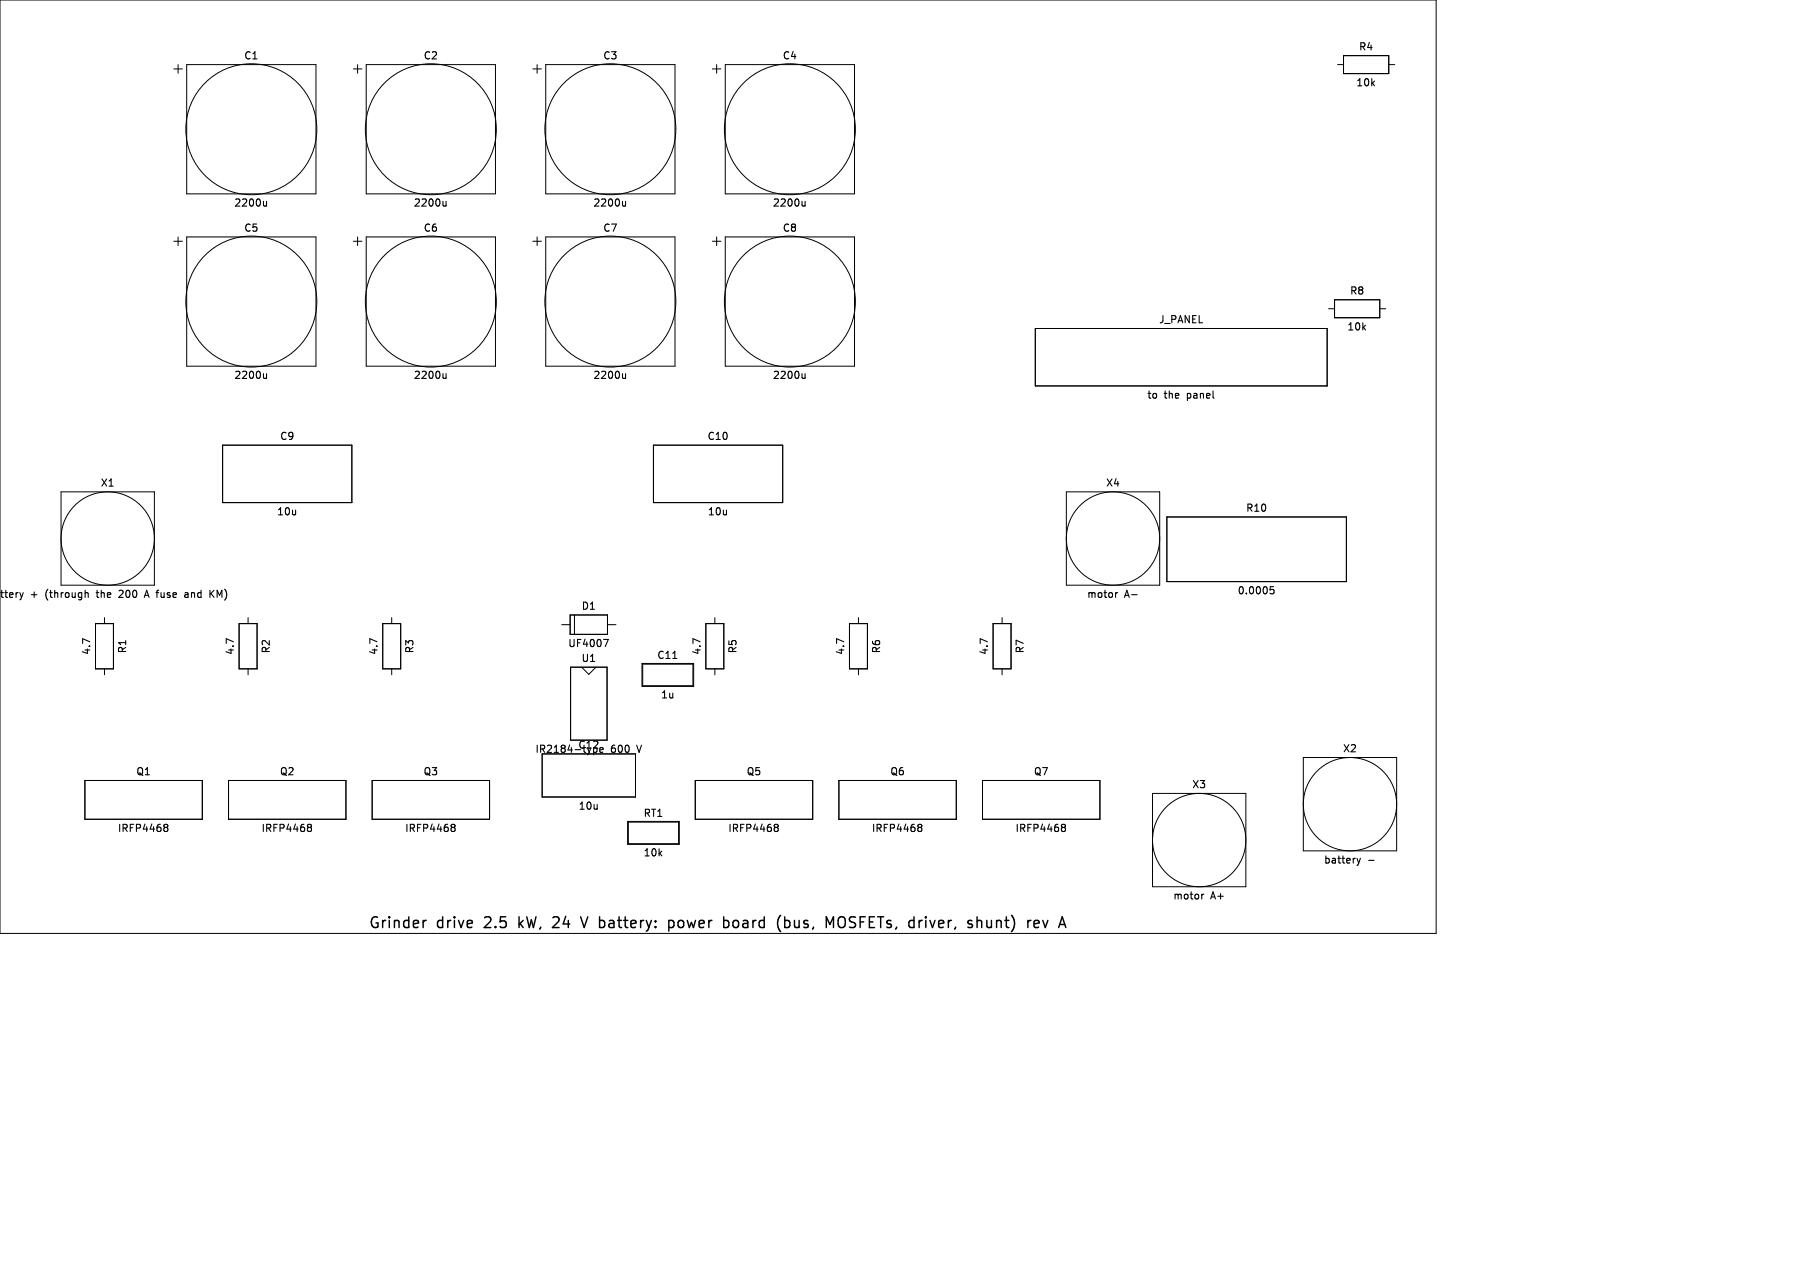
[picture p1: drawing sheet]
<svg xmlns="http://www.w3.org/2000/svg" width="420mm" height="297mm" viewBox="0 0 420 297" stroke-linecap="round" stroke-linejoin="round" font-family="sans-serif">
<defs><g id="words">
<g font-size="3.5">
<text x="85.3" y="215.5">Grinder</text>
<text x="101.1" y="215.5">drive</text>
<text x="112.6" y="215.5">2.5</text>
<text x="120.9" y="215.5">kW,</text>
<text x="129.4" y="215.5">24</text>
<text x="136.5" y="215.5">V battery:</text>
<text x="157.6" y="215.5">power</text>
<text x="170.8" y="215.5">board</text>
<text x="183.8" y="215.5">(bus,</text>
<text x="195.6" y="215.5">MOSFETs,</text>
<text x="215.3" y="215.5">driver,</text>
<text x="229.5" y="215.5">shunt)</text>
</g>
<g font-size="2.3">
<text x="56.4" y="14.1">C1</text>
<text x="98" y="14.1">C2</text>
<text x="139.6" y="14.1">C3</text>
<text x="181.1" y="14.1">C4</text>
<text x="314.6" y="12">R4</text>
<text x="314" y="20.3">10k</text>
<text x="54.1" y="48.2">2200u</text>
<text x="95.7" y="48.2">2200u</text>
<text x="137.3" y="48.2">2200u</text>
<text x="178.9" y="48.2">2200u</text>
<text x="56.4" y="54">C5</text>
<text x="98" y="54">C6</text>
<text x="139.6" y="54">C7</text>
<text x="181.1" y="54">C8</text>
<text x="312.6" y="68.6">R8</text>
<text x="268.3" y="75.2">J_PANEL</text>
<text x="311.9" y="76.9">10k</text>
<text x="54.1" y="88.1">2200u</text>
<text x="95.7" y="88.1">2200u</text>
<text x="137.3" y="88.1">2200u</text>
<text x="178.9" y="88.1">2200u</text>
<text x="265.6" y="92.7">to</text>
<text x="269.7" y="92.7">the</text>
<text x="275.3" y="92.7">panel</text>
<text x="64.7" y="102.3">C9</text>
<text x="163.7" y="102.3">C10</text>
<text x="23.2" y="113.1">X1</text>
<text x="256" y="113.1">X4</text>
<text x="64" y="119.7">10u</text>
<text x="163.8" y="119.7">10u</text>
<text x="288.5" y="118.9">R10</text>
<text x="-.6" y="138.9">ttery</text>
<text x="7.1" y="138.9">+</text>
<text x="10.8" y="138.9">(through</text>
<text x="23.1" y="138.9">the</text>
<text x="28.7" y="138.9">200</text>
<text x="35.1" y="138.9">A fuse</text>
<text x="45.2" y="138.9">and</text>
<text x="51.4" y="138.9">KM)</text>
<text x="134.6" y="141.6">D1</text>
<text x="251.6" y="138.9">motor</text>
<text x="260.5" y="138.9">A-</text>
<text x="286.5" y="138">0.0005</text>
<text x="21.3" y="151.9" transform="rotate(-90 21.3 151.9)">4.7</text>
<text x="29.6" y="151.5" transform="rotate(-90 29.6 151.5)">R1</text>
<text x="54.5" y="151.9" transform="rotate(-90 54.5 151.9)">4.7</text>
<text x="62.8" y="151.5" transform="rotate(-90 62.8 151.5)">R2</text>
<text x="87.8" y="151.9" transform="rotate(-90 87.8 151.9)">4.7</text>
<text x="96.1" y="151.5" transform="rotate(-90 96.1 151.5)">R3</text>
<text x="131.4" y="150.3">UF4007</text>
<text x="134.5" y="153.7">U1</text>
<text x="152.1" y="153">C11</text>
<text x="162.6" y="151.9" transform="rotate(-90 162.6 151.9)">4.7</text>
<text x="171" y="151.5" transform="rotate(-90 171 151.5)">R5</text>
<text x="195.9" y="151.9" transform="rotate(-90 195.9 151.9)">4.7</text>
<text x="204.2" y="151.5" transform="rotate(-90 204.2 151.5)">R6</text>
<text x="229.2" y="151.9" transform="rotate(-90 229.2 151.9)">4.7</text>
<text x="237.5" y="151.5" transform="rotate(-90 237.5 151.5)">R7</text>
<text x="152.9" y="162.1">1u</text>
<text x="133.8" y="173.8">C12</text>
<text x="31.4" y="179.9">Q1</text>
<text x="64.7" y="179.9">Q2</text>
<text x="97.9" y="179.9">Q3</text>
<text x="123.8" y="174.8">IR2184-type</text>
<text x="141.5" y="174.8">600</text>
<text x="148" y="174.8">V</text>
<text x="172.8" y="179.9">Q5</text>
<text x="206.1" y="179.9">Q6</text>
<text x="239.3" y="179.9">Q7</text>
<text x="310.9" y="174.6">X2</text>
<text x="276" y="182.9">X3</text>
<text x="133.9" y="187.9">10u</text>
<text x="148.9" y="189.6">RT1</text>
<text x="27.1" y="193.1">IRFP4468</text>
<text x="60.4" y="193.1">IRFP4468</text>
<text x="93.7" y="193.1">IRFP4468</text>
<text x="168.5" y="193.1">IRFP4468</text>
<text x="201.8" y="193.1">IRFP4468</text>
<text x="235.1" y="193.1">IRFP4468</text>
<text x="148.9" y="198.7">10k</text>
<text x="306.5" y="200.4">battery</text>
<text x="316.9" y="200.4">-</text>
<text x="271.6" y="208.7">motor</text>
<text x="280.5" y="208.7">A+</text>
</g>
</g></defs>
<g fill="none" stroke="#000" stroke-width=".25">
<path d="M61.7 46.6v1.1M61.7 47.6l-.2 .1h-.4M103.3 47.6l-.2 .1h-.4M103.3 46.6v1.1M144.9 47.6l-.2 .1h-.4M144.9 46.6v1.1M186.5 47.6l-.2 .1h-.4M186.5 46.6v1.1M61.7 86.6v1.1M61.7 87.5l-.2 .2-.4-.1M103.3 86.6v1.1M103.3 87.5l-.2 .2-.4-.1"/>
<path d="M144.9 86.6v1.1M144.9 87.5l-.2 .2-.4-.1M186.5 86.6v1.1M186.5 87.5l-.2 .2-.4-.1M4.6 137.3l.4 1.1M5 138.4l-.4 .6M5.4 137.3l-.4 1.1M20 137.3l.4 .2v.9M22.3 137.3h.6M28.2 136.7l-.6 .2M28.4 137.5l-.9 .9h1M33.4 138.4l.6-1.7 .5 1.7"/>
<path d="M33.6 137.9h.8M43.3 137.3l.3 .2v.9M43.6 138.3l-.6 .1M43.6 137.7l-.6 .1M44.4 137.3v1.1M44.4 137.4v.1M50.9 137.9l-.6-1.2v1.7M258.4 137.3v1.1M258.9 137.3l-.5 .3M294.3 135.9h.8M294.3 136.6l.5-.1 .3 .4-.1 .6h-.7M139.8 148.1h1.1l-.7 1.7"/>
<path d="M155.8 152.5h1M137.5 173.2v1.7M138.9 173.7l.8-.1v-.3l-.5-.1-.3 .2 .1 .8h.7M38.3 191h.3l.3 .3-.3 .4M38.3 191.7h.3M38.6 191.7l.3 .3v.3l-.2 .3h-.4M71.5 191h.3l.4 .3-.4 .4M71.5 191.7h.3M71.8 191.7l.3 .1 .1 .5-.2 .3h-.5M104.8 191h.3l.3 .3-.3 .4M104.8 191.7h.3M105.1 191.7l.3 .1v.5l-.1 .3h-.5"/>
<path d="M179.7 191h.3l.3 .3-.3 .4M179.7 191.7h.3M180 191.7l.2 .1 .1 .5-.2 .3h-.4M212.9 191h.3l.4 .3-.4 .4M212.9 191.7h.3M213.2 191.7l.4 .3v.3l-.4 .3h-.3M246.2 191h.3l.3 .3-.3 .4M246.2 191.7h.3M246.5 191.7l.3 .3v.3l-.1 .3h-.5M314.4 198.8l.3 1.2M314.7 200l-.3 .5M315.1 198.8l-.4 1.2"/>
<path d="M278.4 207.2v1.1M278.9 207.2l-.5 .3"/>
</g>
<g fill="none" stroke="#000" stroke-width=".23">
<path d="M0 0h332.7v216.2h-332.7zM40.3 16h2M41.3 15v2M43.2 15h30v29.9h-30zM81.8 16h2M82.8 15v2M84.8 15h30v29.9h-30zM123.4 16h2M124.4 15v2M126.4 15h30v29.9h-30zM165 16h2M166 15v2"/>
<path d="M168 15h30v29.9h-30zM309.9 15h1.3M311.2 12.9h10.5v4.2h-10.5zM321.7 15h1.4M40.3 55.9h2M41.3 54.9v2M43.2 54.9h30v29.9h-30zM81.8 55.9h2M82.8 54.9v2M84.8 54.9h30v29.9h-30zM123.4 55.9h2M124.4 54.9v2"/>
<path d="M126.4 54.9h30v29.9h-30zM165 55.9h2M166 54.9v2M168 54.9h30v29.9h-30zM239.8 76.1h67.6v13.3h-67.6zM307.8 71.5h1.4M309.2 69.4h10.4v4.2h-10.4zM319.6 71.5h1.4M14.1 113.9h21.7v21.7h-21.7zM51.6 103.1h29.9v13.3h-29.9zM151.4 103.1h29.9v13.3h-29.9zM247 113.9h21.6v21.7h-21.6z"/>
<path d="M270.3 119.8h41.6v14.9h-41.6zM22.1 144.5h4.2v10.5h-4.2zM24.2 143.1v1.4M24.2 155v1.3M55.4 144.5h4.2v10.5h-4.2zM57.5 143.1v1.4M57.5 155v1.3M88.7 144.5h4.1v10.5h-4.1zM90.7 143.1v1.4M90.7 155v1.3M130.1 144.7h2M132.1 142.5h8.6v4.5h-8.6z"/>
<path d="M132.2 154.6h8.4v16.9h-8.4zM133.1 142.5v4.5M134.7 154.6l1.7 1.6 1.7-1.6M140.7 144.7h2M148.7 153.7h12v5.3h-12zM148.9 153.9h11.6v5h-11.6zM163.5 144.5h4.2v10.5h-4.2zM165.6 143.1v1.4M165.6 155v1.3M196.8 144.5h4.1v10.5h-4.1zM198.9 143.1v1.4M198.9 155v1.3"/>
<path d="M230.1 144.5h4.1v10.5h-4.1zM232.1 143.1v1.4M232.1 155v1.3M125.6 174.7h21.6v9.9h-21.6zM301.9 175.5h21.6v21.6h-21.6zM19.7 180.8h27.2v9h-27.2zM52.9 180.8h27.2v9h-27.2zM86.2 180.8h27.2v9h-27.2zM145.4 190.3h12v5.3h-12zM145.6 190.5h11.6v5h-11.6zM161.1 180.8h27.2v9h-27.2zM194.3 180.8h27.2v9h-27.2z"/>
<path d="M227.6 180.8h27.2v9h-27.2zM267 183.8h21.6v21.6h-21.6z"/>
<circle cx="58.2" cy="29.9" r="15.2"/>
<circle cx="99.8" cy="29.9" r="15.2"/>
<circle cx="141.4" cy="29.9" r="15.2"/>
<circle cx="183" cy="29.9" r="15.2"/>
<circle cx="58.2" cy="69.9" r="15.2"/>
<circle cx="99.8" cy="69.9" r="15.2"/>
<circle cx="141.4" cy="69.9" r="15.2"/>
<circle cx="183" cy="69.9" r="15.2"/>
<circle cx="25" cy="124.8" r="10.8"/>
<circle cx="257.8" cy="124.8" r="10.8"/>
<circle cx="277.8" cy="194.6" r="10.8"/>
<circle cx="312.7" cy="186.3" r="10.8"/>
</g>
<g fill="none" stroke="#000" stroke-width=".33">
<path d="M98.7 213.2l-.4 .1-.3 .4M128.4 212.4l-.3 .2M129.4 213.5l-1.4 1.4h1.5M134.5 212.4l.8 2.5 .9-2.5M154.9 213.3l.8-.1 .4 .5v.7l-.2 .4-.2 .1-.8-.1M154.9 213.2v2.5M167.7 212.4v2.5M167.9 213.2l.7 .1 .2 .4-.1 1-.3 .2h-.5M180.5 215.4l.3 .4M180.8 212l-.3 .5M181.8 213.3l.7-.1 .4 .3M181.8 212.4v2.5"/>
<path d="M182.9 214.7l-.4 .2-.7-.1M192.2 214.2l.9-1.8v2.5M194.7 212.4l-.2 .1a1.59 1.59 0 0 0 .2 2.4M226.3 213.5a.62 .62 0 0 1 1.1 .1v1.3M226.3 212.4v2.5M239.9 213.2l.7 .1 .1 .5-1.2 .3M240.6 214.8l-.7 .1M241.6 213.2l.6 1.7 .5-1.7M245.2 214.9l.9-2.5 .8 2.5M245.5 214.2h1.2"/>
</g>
<g fill="#fff" stroke="#fff" stroke-width=".23">
<circle cx="283.9" cy="101.6" r=".29"/>
<circle cx="24.2" cy="186.3" r=".29"/>
<circle cx="33.3" cy="186.3" r=".29"/>
<circle cx="42.3" cy="186.3" r=".29"/>
<circle cx="57.5" cy="186.3" r=".29"/>
<circle cx="66.5" cy="186.3" r=".29"/>
<circle cx="75.6" cy="186.3" r=".29"/>
<circle cx="90.7" cy="186.3" r=".29"/>
<circle cx="99.8" cy="186.3" r=".29"/>
<circle cx="108.9" cy="186.3" r=".29"/>
<circle cx="165.6" cy="186.3" r=".29"/>
<circle cx="174.7" cy="186.3" r=".29"/>
<circle cx="183.7" cy="186.3" r=".29"/>
<circle cx="198.9" cy="186.3" r=".29"/>
<circle cx="207.9" cy="186.3" r=".29"/>
<circle cx="217" cy="186.3" r=".29"/>
<circle cx="232.1" cy="186.3" r=".29"/>
<circle cx="241.2" cy="186.3" r=".29"/>
<circle cx="250.3" cy="186.3" r=".29"/>
<circle cx="52" cy="29.9" r=".29"/>
<circle cx="64.5" cy="29.9" r=".29"/>
<circle cx="93.6" cy="29.9" r=".29"/>
<circle cx="106" cy="29.9" r=".29"/>
<circle cx="135.2" cy="29.9" r=".29"/>
<circle cx="147.6" cy="29.9" r=".29"/>
<circle cx="176.7" cy="29.9" r=".29"/>
<circle cx="189.2" cy="29.9" r=".29"/>
<circle cx="52" cy="69.9" r=".29"/>
<circle cx="64.5" cy="69.9" r=".29"/>
<circle cx="93.6" cy="69.9" r=".29"/>
<circle cx="106" cy="69.9" r=".29"/>
<circle cx="135.2" cy="69.9" r=".29"/>
<circle cx="147.6" cy="69.9" r=".29"/>
<circle cx="176.7" cy="69.9" r=".29"/>
<circle cx="189.2" cy="69.9" r=".29"/>
<circle cx="54.1" cy="109.8" r=".29"/>
<circle cx="79" cy="109.8" r=".29"/>
<circle cx="153.9" cy="109.8" r=".29"/>
<circle cx="178.8" cy="109.8" r=".29"/>
<circle cx="25" cy="124.8" r=".29"/>
<circle cx="312.7" cy="186.3" r=".29"/>
<circle cx="277.8" cy="194.6" r=".29"/>
<circle cx="257.8" cy="124.8" r=".29"/>
<circle cx="274.5" cy="124.8" r=".29"/>
<circle cx="307.7" cy="124.8" r=".29"/>
<circle cx="281.1" cy="131.4" r=".29"/>
<circle cx="301.1" cy="131.4" r=".29"/>
<circle cx="130.1" cy="156.7" r=".29"/>
<circle cx="130.1" cy="160.9" r=".29"/>
<circle cx="130.1" cy="165.1" r=".29"/>
<circle cx="130.1" cy="169.4" r=".29"/>
<circle cx="142.7" cy="169.4" r=".29"/>
<circle cx="142.7" cy="165.1" r=".29"/>
<circle cx="142.7" cy="160.9" r=".29"/>
<circle cx="142.7" cy="156.7" r=".29"/>
<circle cx="150.5" cy="156.4" r=".29"/>
<circle cx="158.9" cy="156.4" r=".29"/>
<circle cx="128" cy="144.7" r=".29"/>
<circle cx="144.9" cy="144.7" r=".29"/>
<circle cx="128.1" cy="179.7" r=".29"/>
<circle cx="144.7" cy="179.7" r=".29"/>
<circle cx="147.1" cy="193" r=".29"/>
<circle cx="155.6" cy="193" r=".29"/>
<circle cx="24.2" cy="141.3" r=".29"/>
<circle cx="24.2" cy="158.2" r=".29"/>
<circle cx="57.5" cy="141.3" r=".29"/>
<circle cx="57.5" cy="158.2" r=".29"/>
<circle cx="90.7" cy="141.3" r=".29"/>
<circle cx="90.7" cy="158.2" r=".29"/>
<circle cx="165.6" cy="141.3" r=".29"/>
<circle cx="165.6" cy="158.2" r=".29"/>
<circle cx="198.9" cy="141.3" r=".29"/>
<circle cx="198.9" cy="158.2" r=".29"/>
<circle cx="232.1" cy="141.3" r=".29"/>
<circle cx="232.1" cy="158.2" r=".29"/>
<circle cx="244.1" cy="82.8" r=".29"/>
<circle cx="252.5" cy="82.8" r=".29"/>
<circle cx="261" cy="82.8" r=".29"/>
<circle cx="269.4" cy="82.8" r=".29"/>
<circle cx="277.9" cy="82.8" r=".29"/>
<circle cx="286.3" cy="82.8" r=".29"/>
<circle cx="294.8" cy="82.8" r=".29"/>
<circle cx="303.2" cy="82.8" r=".29"/>
<circle cx="308" cy="15" r=".29"/>
<circle cx="324.9" cy="15" r=".29"/>
<circle cx="305.9" cy="71.5" r=".29"/>
<circle cx="322.8" cy="71.5" r=".29"/>
</g>
<use href="#words"/>
</svg>
